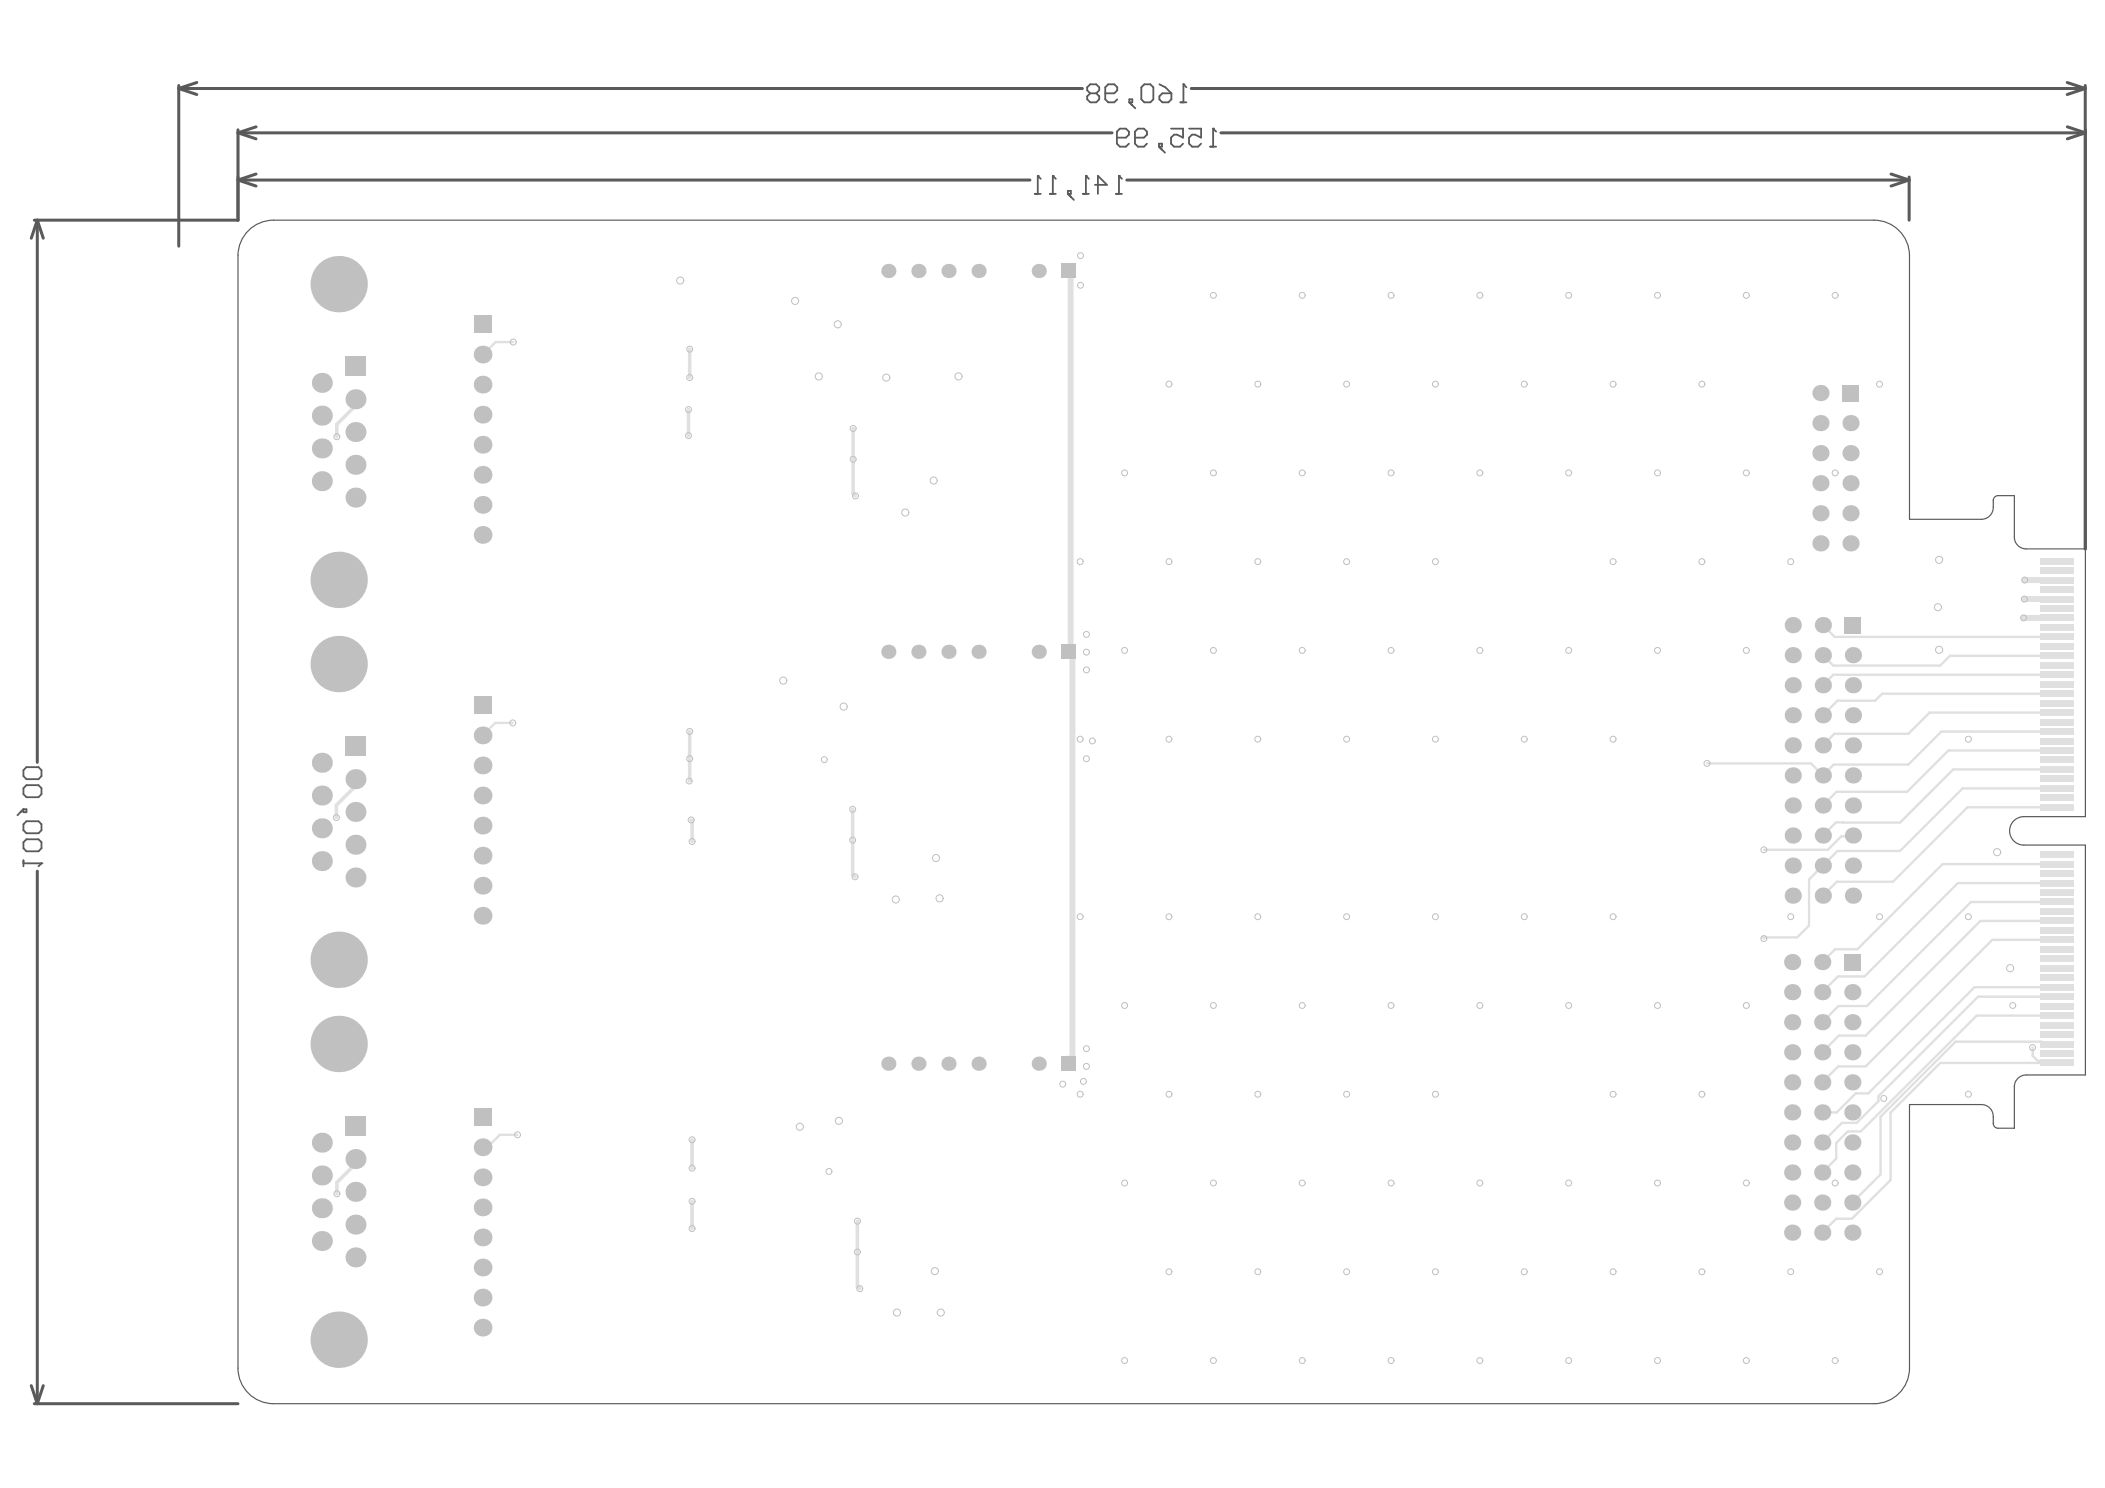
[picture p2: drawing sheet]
<svg xmlns="http://www.w3.org/2000/svg" width="297mm" height="210mm" viewBox="0 0 297 210" stroke-linecap="round" stroke-linejoin="round" font-family="sans-serif">
<g fill="none" stroke="#5a5a5a" stroke-width=".42">
<path d="M25.2 12.5l2.6 .8M25.2 12.5h127.5M25.2 12.1v22.6M27.8 11.6l-2.6 .9M33.6 18.3v12.8h-28.8M33.6 18.7l2.5 .9M33.6 18.7h123.3M36.1 17.9l-2.5 .8M168.1 12.5h126.2M172.3 18.7h122M291.7 11.6l2.6 .9M291.7 17.9l2.6 .8"/>
<path d="M294.3 12.5l-2.6 .8M294.3 12.1v65.3M294.3 18.7l-2.6 .9M294.3 18.3v59.1M5.3 31.1l-.9 2.5M5.3 31.1l.8 2.5M5.3 31.1v76.4M33.6 25.4l2.5 .8M33.6 25.4h111.7M36.1 24.5l-2.5 .9M159 25.4h110.4M266.9 24.5l2.5 .9"/>
<path d="M269.4 25.4l-2.5 .8M269.4 25v6.1M5.3 122.9v75.1M4.4 195.5l.9 2.5M4.8 198h28.8M6.1 195.5l-.8 2.5"/>
</g>
<g fill="none" stroke="#5a5a5a" stroke-width=".25">
<path d="M153.8 13.2l-.4 .4v.4l.4 .4h.9l.4-.4v-.4l-.4-.4M153.8 13.2h.9M153.8 13.2l-.4-.5v-.4l.4-.4h.9l.4 .4v.4l-.4 .5M156 13.2h1.2l.5-.5v-.4l-.5-.4h-.8l-.4 .4v1.7l.4 .4h.8l.5-.4M157.6 19.4h1.3l.4-.4v-.4l-.4-.5h-.9l-.4 .5v1.7l.4 .4h.9l.4-.4M159.4 14h.4v.4h-.4zM159.4 14.4l.8 .9M160.2 19.4h1.2l.4-.4v-.4l-.4-.5h-.8l-.4 .5v1.7l.4 .4h.8l.4-.4M161.1 12.3l.4-.4h.8l.5 .4v1.7l-.5 .4h-.8l-.4-.4zM163.6 13.6l.4-.4h1.3v.8l-.4 .4h-.9l-.4-.4zM163.6 11.9l.8 .4 .9 .9M165.2 18.1h1.7v1.3l-.8-.4h-.4l-.5 .4v.9l.5 .4h.8l.4-.4"/>
<path d="M166.6 14.4h.8M167 11.9h.1M167 11.9v2.5M167 11.9l.4 .4M167.8 18.1h1.7v1.3l-.9-.4h-.4l-.4 .4v.9l.4 .4h.9l.4-.4M171.2 18.1h.1M171.2 18.1v2.6M171.2 18.1l.4 .5M146 27.3h.9M146.4 24.8h.1M146.4 24.8v2.5M146.4 24.8l.5 .4"/>
<path d="M148.1 27.3h.9M148.6 24.8h.1M148.6 24.8v2.5M148.6 24.8l.4 .4M150.7 26.9h.4v.4h-.4zM150.7 27.3l.8 .9M152.8 27.3h.9M153.2 24.8h.1M153.2 24.8v2.5M153.2 24.8l.5 .4M154.5 26.1h1.7l-1.3-1.3v2.5M157.5 27.3h.8"/>
<path d="M157.9 24.8h.1M157.9 24.8v2.5M157.9 24.8l.4 .4M163.5 20.7l.9 .8M163.5 20.3h.5v.4h-.5zM170.8 20.7h.8M3.3 108.6l.4-.4h1.7l.5 .4v.9l-.5 .4h-1.7l-.4-.4zM3.3 111.2l.4-.4h1.7l.5 .4v.8l-.5 .5h-1.7l-.4-.5zM3.3 114.2h.4v.4h-.4zM3.3 114.2l-.8 .8M3.7 115.8h1.7l.5 .5v.8l-.5 .4h-1.7l-.4-.4v-.8zM3.7 118.4h1.7l.5 .4v.9l-.5 .4h-1.7l-.4-.4v-.9z"/>
<path d="M3.3 121.4v.8M3.3 121.8h2.6M5.9 121.8h.1M5.9 121.8l-.5 .4"/>
</g>
<g fill="none" stroke="#e0e0e0" stroke-width=".33">
<path d="M72.4 48.3h-2.5l-1.7 1.7M257.2 92.4l1.5 1.5h15.1l1.4-1.4h15M257.2 88.2l1.7 1.6h31.3M290.2 97.9h-24.6l-1 .9h-5.3l-2.1 2.1M290.2 95.2h-31.5l-1.5 1.5M72.4 102h-2.5l-1.8 1.7M261.5 117.9l-.1 .1h-1.6l-1.9 1.9h-9M290.2 111.2h-13.2l-8.9 8.8h-8.8l-4 4.1v6.5l-1.7 1.6h-4.9l.2 .2M290.2 103.2h-16.3l-4.6 4.7h-10.5l-1.6 1.5-1.7-1.7h-14.6M290.2 113.9h-12.6l-10.5 10.5h-7.9l-2 1.9M290.2 108.5h-14.6l-7.5 7.5h-9l-1.9 1.9M290.2 105.9h-15.2l-5.9 5.8h-9.9l-2 1.9"/>
<path d="M290.2 100.5h-17.9l-3 3h-10.4l-1.7 1.6M290.2 127.2h-12.1l-14.7 14.7h-4l-2.3 2.3M290.2 139.3h-11.6l-15 14.9h-1.7l-2.7 2.7h-2.1M290.2 132.6h-9.1l-17.8 17.8h-3.9l-2.3 2.3M290.2 121.9h-16.1l-12 12h-3.1l-1.9 1.8M290.2 124.6h-13.9l-13.2 13.1h-3.7l-2.3 2.3M290.2 129.9h-10.7l-16.2 16.2h-3.8l-2.4 2.3M286.8 147.8v1.1l.8 .8h2.3l.3 .2h-16.4l-7 7v9.6l-5.5 5.4h-2.2l-2 2M290.2 143.3h-11.3l-16.3 16.3h-1.9l-1.6 1.6v2.2l-2 2M290.2 147.3h-1.8l-.4-.4h-12l-10.6 10.6v8.2l-4 3.9M290.2 140.6h-11.1l-14 14v.7l-3.1 3.1h-2.1l-2.8 2.8M73 160.1h-2.5l-1.7 1.7"/>
</g>
<path d="M50.2 57.2l-2.7 2.7v1.7M97.2 57.8v3.6M97.3 49.3v4M120.4 60.4v9.2l.3 .4M50.2 110.9l-2.7 2.7v1.7M97.3 103.2v6.9l-.1 .1M97.5 115.7l.2 .1v2.9M120.3 114.2v9.1l.4 .4M50.3 164.1l-2.8 2.7v1.6M97.7 160.8v4M97.7 169.5v3.8M121 172.3v9.1l.3 .4" fill="none" stroke="#e0e0e0" stroke-width=".5"/>
<path d="M150.8 38.2l.3 .3v53.1M150.5 91.7l.3 .2M151.3 91.8v57.4M285.5 87.2h4.7M285.6 87.2h.1M285.7 81.8h4.5M290.2 84.5h-4.5M150.7 149.3l.7 .7" fill="none" stroke="#e0e0e0" stroke-width=".84"/>
<g fill="none" stroke="#c0c0c0" stroke-width=".14">
<circle cx="96" cy="39.6" r=".5"/>
<circle cx="152.5" cy="36.1" r=".42"/>
<circle cx="72.4" cy="48.3" r=".42"/>
<circle cx="97.2" cy="57.8" r=".42"/>
<circle cx="97.3" cy="49.3" r=".42"/>
<circle cx="97.3" cy="53.3" r=".42"/>
<circle cx="112.2" cy="42.4" r=".5"/>
<circle cx="115.5" cy="53.1" r=".5"/>
<circle cx="118.2" cy="45.8" r=".5"/>
<circle cx="125.1" cy="53.3" r=".5"/>
<circle cx="135.3" cy="53.1" r=".5"/>
<circle cx="152.5" cy="40.2" r=".42"/>
<circle cx="165" cy="54.2" r=".42"/>
<circle cx="171.2" cy="41.7" r=".42"/>
<circle cx="177.5" cy="54.2" r=".42"/>
<circle cx="183.8" cy="41.7" r=".42"/>
<circle cx="190" cy="54.2" r=".42"/>
<circle cx="196.3" cy="41.7" r=".42"/>
<circle cx="202.6" cy="54.2" r=".42"/>
<circle cx="208.8" cy="41.7" r=".42"/>
<circle cx="215.1" cy="54.2" r=".42"/>
<circle cx="221.4" cy="41.7" r=".42"/>
<circle cx="227.6" cy="54.2" r=".42"/>
<circle cx="233.9" cy="41.7" r=".42"/>
<circle cx="240.2" cy="54.2" r=".42"/>
<circle cx="246.4" cy="41.7" r=".42"/>
<circle cx="259" cy="41.7" r=".42"/>
<circle cx="265.2" cy="54.2" r=".42"/>
<circle cx="47.5" cy="61.6" r=".42"/>
<circle cx="97.2" cy="61.4" r=".42"/>
<circle cx="120.4" cy="64.8" r=".42"/>
<circle cx="120.4" cy="60.4" r=".42"/>
<circle cx="120.7" cy="70" r=".42"/>
<circle cx="127.7" cy="72.3" r=".5"/>
<circle cx="131.7" cy="67.8" r=".5"/>
<circle cx="152.4" cy="79.2" r=".42"/>
<circle cx="158.7" cy="66.7" r=".42"/>
<circle cx="165" cy="79.2" r=".42"/>
<circle cx="171.2" cy="66.7" r=".42"/>
<circle cx="177.5" cy="79.2" r=".42"/>
<circle cx="183.8" cy="66.7" r=".42"/>
<circle cx="190" cy="79.2" r=".42"/>
<circle cx="196.3" cy="66.7" r=".42"/>
<circle cx="202.6" cy="79.2" r=".42"/>
<circle cx="208.8" cy="66.7" r=".42"/>
<circle cx="221.4" cy="66.7" r=".42"/>
<circle cx="227.6" cy="79.2" r=".42"/>
<circle cx="233.9" cy="66.7" r=".42"/>
<circle cx="240.2" cy="79.2" r=".42"/>
<circle cx="246.4" cy="66.7" r=".42"/>
<circle cx="252.7" cy="79.2" r=".42"/>
<circle cx="259" cy="66.7" r=".42"/>
<circle cx="273.6" cy="79" r=".5"/>
<circle cx="110.5" cy="96" r=".5"/>
<circle cx="119" cy="99.7" r=".5"/>
<circle cx="153.3" cy="94.5" r=".42"/>
<circle cx="153.3" cy="89.5" r=".42"/>
<circle cx="153.3" cy="92" r=".42"/>
<circle cx="158.7" cy="91.8" r=".42"/>
<circle cx="171.2" cy="91.8" r=".42"/>
<circle cx="183.8" cy="91.8" r=".42"/>
<circle cx="196.3" cy="91.8" r=".42"/>
<circle cx="208.8" cy="91.8" r=".42"/>
<circle cx="221.4" cy="91.8" r=".42"/>
<circle cx="233.9" cy="91.8" r=".42"/>
<circle cx="246.4" cy="91.8" r=".42"/>
<circle cx="273.5" cy="85.7" r=".5"/>
<circle cx="273.6" cy="91.7" r=".5"/>
<circle cx="285.5" cy="87.2" r=".42"/>
<circle cx="285.7" cy="84.5" r=".42"/>
<circle cx="285.7" cy="81.8" r=".42"/>
<circle cx="47.5" cy="115.3" r=".42"/>
<circle cx="72.4" cy="102" r=".42"/>
<circle cx="97.2" cy="110.2" r=".42"/>
<circle cx="97.3" cy="103.2" r=".42"/>
<circle cx="97.3" cy="107" r=".42"/>
<circle cx="97.5" cy="115.7" r=".42"/>
<circle cx="97.7" cy="118.7" r=".42"/>
<circle cx="116.3" cy="107.2" r=".42"/>
<circle cx="120.3" cy="118.5" r=".42"/>
<circle cx="120.3" cy="114.2" r=".42"/>
<circle cx="152.4" cy="104.3" r=".42"/>
<circle cx="153.3" cy="107" r=".42"/>
<circle cx="154.1" cy="104.5" r=".42"/>
<circle cx="165" cy="104.3" r=".42"/>
<circle cx="177.5" cy="104.3" r=".42"/>
<circle cx="190" cy="104.3" r=".42"/>
<circle cx="202.6" cy="104.3" r=".42"/>
<circle cx="215.1" cy="104.3" r=".42"/>
<circle cx="227.6" cy="104.3" r=".42"/>
<circle cx="240.9" cy="107.7" r=".42"/>
<circle cx="248.9" cy="119.9" r=".42"/>
<circle cx="277.8" cy="104.3" r=".42"/>
<circle cx="120.7" cy="123.7" r=".42"/>
<circle cx="126.4" cy="126.9" r=".5"/>
<circle cx="132.1" cy="121" r=".5"/>
<circle cx="132.6" cy="126.7" r=".5"/>
<circle cx="152.4" cy="129.3" r=".42"/>
<circle cx="165" cy="129.3" r=".42"/>
<circle cx="177.5" cy="129.3" r=".42"/>
<circle cx="190" cy="129.3" r=".42"/>
<circle cx="202.6" cy="129.3" r=".42"/>
<circle cx="215.1" cy="129.3" r=".42"/>
<circle cx="227.6" cy="129.3" r=".42"/>
<circle cx="248.9" cy="132.4" r=".42"/>
<circle cx="252.7" cy="129.3" r=".42"/>
<circle cx="265.2" cy="129.3" r=".42"/>
<circle cx="277.8" cy="129.3" r=".42"/>
<circle cx="281.8" cy="120.2" r=".5"/>
<circle cx="283.7" cy="136.6" r=".5"/>
<circle cx="112.9" cy="158.9" r=".5"/>
<circle cx="118.4" cy="158.1" r=".5"/>
<circle cx="150" cy="152.9" r=".42"/>
<circle cx="152.4" cy="154.4" r=".42"/>
<circle cx="152.9" cy="152.5" r=".42"/>
<circle cx="153.3" cy="147.9" r=".42"/>
<circle cx="153.3" cy="150.4" r=".42"/>
<circle cx="158.7" cy="141.8" r=".42"/>
<circle cx="165" cy="154.4" r=".42"/>
<circle cx="171.2" cy="141.8" r=".42"/>
<circle cx="177.5" cy="154.4" r=".42"/>
<circle cx="183.8" cy="141.8" r=".42"/>
<circle cx="190" cy="154.4" r=".42"/>
<circle cx="196.3" cy="141.8" r=".42"/>
<circle cx="202.6" cy="154.4" r=".42"/>
<circle cx="208.8" cy="141.8" r=".42"/>
<circle cx="221.4" cy="141.8" r=".42"/>
<circle cx="227.6" cy="154.4" r=".42"/>
<circle cx="233.9" cy="141.8" r=".42"/>
<circle cx="240.2" cy="154.4" r=".42"/>
<circle cx="246.4" cy="141.8" r=".42"/>
<circle cx="265.8" cy="155" r=".42"/>
<circle cx="277.8" cy="154.4" r=".42"/>
<circle cx="284" cy="141.8" r=".42"/>
<circle cx="286.8" cy="147.8" r=".42"/>
<circle cx="47.5" cy="168.4" r=".42"/>
<circle cx="73" cy="160.1" r=".42"/>
<circle cx="97.7" cy="160.8" r=".42"/>
<circle cx="97.7" cy="164.8" r=".42"/>
<circle cx="97.7" cy="169.5" r=".42"/>
<circle cx="97.7" cy="173.3" r=".42"/>
<circle cx="117" cy="165.3" r=".42"/>
<circle cx="121" cy="176.6" r=".42"/>
<circle cx="121" cy="172.3" r=".42"/>
<circle cx="131.9" cy="179.3" r=".5"/>
<circle cx="158.7" cy="166.9" r=".42"/>
<circle cx="165" cy="179.4" r=".42"/>
<circle cx="171.2" cy="166.9" r=".42"/>
<circle cx="177.5" cy="179.4" r=".42"/>
<circle cx="183.8" cy="166.9" r=".42"/>
<circle cx="190" cy="179.4" r=".42"/>
<circle cx="196.3" cy="166.9" r=".42"/>
<circle cx="202.6" cy="179.4" r=".42"/>
<circle cx="208.8" cy="166.9" r=".42"/>
<circle cx="215.1" cy="179.4" r=".42"/>
<circle cx="221.4" cy="166.9" r=".42"/>
<circle cx="227.6" cy="179.4" r=".42"/>
<circle cx="233.9" cy="166.9" r=".42"/>
<circle cx="240.2" cy="179.4" r=".42"/>
<circle cx="246.4" cy="166.9" r=".42"/>
<circle cx="252.7" cy="179.4" r=".42"/>
<circle cx="259" cy="166.9" r=".42"/>
<circle cx="265.2" cy="179.4" r=".42"/>
<circle cx="121.3" cy="181.8" r=".42"/>
<circle cx="126.6" cy="185.2" r=".5"/>
<circle cx="132.8" cy="185.2" r=".5"/>
<circle cx="158.7" cy="191.9" r=".42"/>
<circle cx="171.2" cy="191.9" r=".42"/>
<circle cx="183.8" cy="191.9" r=".42"/>
<circle cx="196.3" cy="191.9" r=".42"/>
<circle cx="208.8" cy="191.9" r=".42"/>
<circle cx="221.4" cy="191.9" r=".42"/>
<circle cx="233.9" cy="191.9" r=".42"/>
<circle cx="246.4" cy="191.9" r=".42"/>
<circle cx="259" cy="191.9" r=".42"/>
</g>
<g fill="#c0c0c0">
<circle cx="261.1" cy="76.6" r="1.15"/>
<circle cx="261.1" cy="59.7" r="1.15"/>
<circle cx="261.1" cy="72.4" r="1.15"/>
<circle cx="261.1" cy="63.9" r="1.15"/>
<circle cx="261.1" cy="68.2" r="1.15"/>
<circle cx="256.9" cy="76.6" r="1.15"/>
<circle cx="256.9" cy="63.9" r="1.15"/>
<circle cx="256.9" cy="59.7" r="1.15"/>
<circle cx="256.9" cy="55.4" r="1.15"/>
<circle cx="256.9" cy="72.4" r="1.15"/>
<circle cx="256.9" cy="68.2" r="1.15"/>
<circle cx="138.1" cy="38.2" r="1"/>
<circle cx="133.8" cy="38.2" r="1"/>
<circle cx="129.6" cy="38.2" r="1"/>
<circle cx="125.4" cy="38.2" r="1"/>
<circle cx="146.6" cy="38.2" r="1"/>
<circle cx="68.1" cy="183" r="1.25"/>
<circle cx="68.1" cy="187.3" r="1.25"/>
<circle cx="68.1" cy="178.8" r="1.25"/>
<circle cx="68.1" cy="174.6" r="1.25"/>
<circle cx="68.1" cy="170.3" r="1.25"/>
<circle cx="68.1" cy="166.1" r="1.25"/>
<circle cx="68.1" cy="161.8" r="1.25"/>
<circle cx="68.1" cy="129.2" r="1.25"/>
<circle cx="68.1" cy="124.9" r="1.25"/>
<circle cx="68.1" cy="120.7" r="1.25"/>
<circle cx="68.1" cy="116.5" r="1.25"/>
<circle cx="47.8" cy="81.8" r="4"/>
<circle cx="47.8" cy="93.7" r="4"/>
<circle cx="45.4" cy="107.6" r="1.41"/>
<circle cx="50.2" cy="109.9" r="1.41"/>
<circle cx="45.4" cy="112.2" r="1.41"/>
<circle cx="68.1" cy="62.7" r="1.25"/>
<circle cx="68.1" cy="71.2" r="1.25"/>
<circle cx="68.1" cy="75.5" r="1.25"/>
<circle cx="68.1" cy="50" r="1.25"/>
<circle cx="68.1" cy="54.3" r="1.25"/>
<circle cx="68.1" cy="58.5" r="1.25"/>
<circle cx="68.1" cy="67" r="1.25"/>
<circle cx="45.4" cy="54" r="1.41"/>
<circle cx="50.2" cy="56.3" r="1.41"/>
<circle cx="45.4" cy="58.6" r="1.41"/>
<circle cx="50.2" cy="60.9" r="1.41"/>
<circle cx="45.4" cy="63.3" r="1.41"/>
<circle cx="50.2" cy="65.6" r="1.41"/>
<circle cx="45.4" cy="67.9" r="1.41"/>
<circle cx="50.2" cy="70.2" r="1.41"/>
<circle cx="68.1" cy="112.2" r="1.25"/>
<circle cx="68.1" cy="103.7" r="1.25"/>
<circle cx="68.1" cy="108" r="1.25"/>
<circle cx="50.2" cy="114.5" r="1.41"/>
<circle cx="45.4" cy="116.8" r="1.41"/>
<circle cx="50.2" cy="119.2" r="1.41"/>
<circle cx="45.4" cy="121.5" r="1.41"/>
<circle cx="50.2" cy="123.8" r="1.41"/>
<circle cx="47.8" cy="135.4" r="4"/>
<circle cx="47.8" cy="147.3" r="4"/>
<circle cx="45.4" cy="161.2" r="1.41"/>
<circle cx="50.2" cy="163.5" r="1.41"/>
<circle cx="50.2" cy="168.1" r="1.41"/>
<circle cx="50.2" cy="172.8" r="1.41"/>
<circle cx="50.2" cy="177.4" r="1.41"/>
<circle cx="45.4" cy="175.1" r="1.41"/>
<circle cx="45.4" cy="165.8" r="1.41"/>
<circle cx="45.4" cy="170.4" r="1.41"/>
<circle cx="261.4" cy="169.6" r="1.15"/>
<circle cx="261.4" cy="173.9" r="1.15"/>
<circle cx="261.4" cy="165.4" r="1.15"/>
<circle cx="261.4" cy="161.2" r="1.15"/>
<circle cx="261.4" cy="156.9" r="1.15"/>
<circle cx="261.4" cy="152.7" r="1.15"/>
<circle cx="257.1" cy="173.9" r="1.15"/>
<circle cx="257.1" cy="169.6" r="1.15"/>
<circle cx="257.1" cy="165.4" r="1.15"/>
<circle cx="257.1" cy="161.2" r="1.15"/>
<circle cx="257.1" cy="156.9" r="1.15"/>
<circle cx="257.1" cy="152.7" r="1.15"/>
<circle cx="252.9" cy="173.9" r="1.15"/>
<circle cx="252.9" cy="169.6" r="1.15"/>
<circle cx="252.9" cy="165.4" r="1.15"/>
<circle cx="252.9" cy="161.2" r="1.15"/>
<circle cx="252.9" cy="156.9" r="1.15"/>
<circle cx="252.9" cy="152.7" r="1.15"/>
<circle cx="252.9" cy="148.4" r="1.15"/>
<circle cx="261.5" cy="126.3" r="1.15"/>
<circle cx="261.5" cy="122.1" r="1.15"/>
<circle cx="261.5" cy="117.9" r="1.15"/>
<circle cx="261.4" cy="148.4" r="1.15"/>
<circle cx="261.4" cy="144.2" r="1.15"/>
<circle cx="261.4" cy="140" r="1.15"/>
<circle cx="257.2" cy="117.9" r="1.15"/>
<circle cx="257.2" cy="122.1" r="1.15"/>
<circle cx="257.2" cy="126.3" r="1.15"/>
<circle cx="257.1" cy="148.4" r="1.15"/>
<circle cx="257.1" cy="144.2" r="1.15"/>
<circle cx="257.1" cy="135.7" r="1.15"/>
<circle cx="257.1" cy="140" r="1.15"/>
<circle cx="253" cy="122.1" r="1.15"/>
<circle cx="253" cy="126.3" r="1.15"/>
<circle cx="253" cy="117.9" r="1.15"/>
<circle cx="252.9" cy="144.2" r="1.15"/>
<circle cx="252.9" cy="140" r="1.15"/>
<circle cx="252.9" cy="135.7" r="1.15"/>
<circle cx="146.6" cy="150" r="1"/>
<circle cx="138.1" cy="150" r="1"/>
<circle cx="133.8" cy="150" r="1"/>
<circle cx="129.6" cy="150" r="1"/>
<circle cx="125.4" cy="150" r="1"/>
<circle cx="261.5" cy="109.4" r="1.15"/>
<circle cx="261.5" cy="113.6" r="1.15"/>
<circle cx="261.5" cy="92.4" r="1.15"/>
<circle cx="261.5" cy="96.7" r="1.15"/>
<circle cx="261.5" cy="105.1" r="1.15"/>
<circle cx="261.5" cy="100.9" r="1.15"/>
<circle cx="257.2" cy="113.6" r="1.15"/>
<circle cx="257.2" cy="109.4" r="1.15"/>
<circle cx="257.2" cy="96.7" r="1.15"/>
<circle cx="257.2" cy="105.1" r="1.15"/>
<circle cx="257.2" cy="92.4" r="1.15"/>
<circle cx="257.2" cy="100.9" r="1.15"/>
<circle cx="257.2" cy="88.2" r="1.15"/>
<circle cx="253" cy="96.7" r="1.15"/>
<circle cx="253" cy="113.6" r="1.15"/>
<circle cx="253" cy="109.4" r="1.15"/>
<circle cx="253" cy="100.9" r="1.15"/>
<circle cx="253" cy="92.4" r="1.15"/>
<circle cx="253" cy="105.1" r="1.15"/>
<circle cx="253" cy="88.2" r="1.15"/>
<circle cx="47.8" cy="40.1" r="4"/>
<circle cx="146.6" cy="91.9" r="1"/>
<circle cx="138.1" cy="91.9" r="1"/>
<circle cx="133.8" cy="91.9" r="1"/>
<circle cx="129.6" cy="91.9" r="1"/>
<circle cx="47.8" cy="189" r="4"/>
<circle cx="125.4" cy="91.9" r="1"/>
</g>
<g fill="#c0c0c0">
<path d="M260 54.3h2.3v2.3h-2.3z" fill-rule="evenodd"/>
<path d="M149.8 37.2h2v2h-2z" fill-rule="evenodd"/>
<path d="M66.8 156.3h2.6v2.5h-2.6z" fill-rule="evenodd"/>
<path d="M48.8 103.9h2.8v2.8h-2.8z" fill-rule="evenodd"/>
<path d="M66.8 44.5h2.6v2.5h-2.6z" fill-rule="evenodd"/>
<path d="M48.8 50.3h2.8v2.8h-2.8z" fill-rule="evenodd"/>
<path d="M66.8 98.2h2.6v2.6h-2.6z" fill-rule="evenodd"/>
<path d="M48.8 157.5h2.8v2.8h-2.8z" fill-rule="evenodd"/>
<path d="M260.2 134.6h2.3v2.3h-2.3z" fill-rule="evenodd"/>
<path d="M149.8 149h2v2h-2z" fill-rule="evenodd"/>
<path d="M260.3 87h2.3v2.3h-2.3z" fill-rule="evenodd"/>
<path d="M149.8 90.9h2v2h-2z" fill-rule="evenodd"/>
</g>
<g fill="#e0e0e0">
<path d="M287.9 149.5h4.7v.9h-4.7z" fill-rule="evenodd"/>
<path d="M287.9 148.1h4.7v1h-4.7z" fill-rule="evenodd"/>
<path d="M287.9 146.8h4.7v.9h-4.7z" fill-rule="evenodd"/>
<path d="M287.9 145.5h4.7v.9h-4.7z" fill-rule="evenodd"/>
<path d="M287.9 144.1h4.7v1h-4.7z" fill-rule="evenodd"/>
<path d="M287.9 142.8h4.7v.9h-4.7z" fill-rule="evenodd"/>
<path d="M287.9 141.5h4.7v.9h-4.7z" fill-rule="evenodd"/>
<path d="M287.9 140.1h4.7v1h-4.7z" fill-rule="evenodd"/>
<path d="M287.9 138.8h4.7v.9h-4.7z" fill-rule="evenodd"/>
<path d="M287.9 137.5h4.7v.9h-4.7z" fill-rule="evenodd"/>
<path d="M287.9 136.1h4.7v.9h-4.7z" fill-rule="evenodd"/>
<path d="M287.9 134.8h4.7v.9h-4.7z" fill-rule="evenodd"/>
<path d="M287.9 133.5h4.7v.9h-4.7z" fill-rule="evenodd"/>
<path d="M287.9 132.1h4.7v.9h-4.7z" fill-rule="evenodd"/>
<path d="M287.9 130.8h4.7v.9h-4.7z" fill-rule="evenodd"/>
<path d="M287.9 129.5h4.7v.9h-4.7z" fill-rule="evenodd"/>
<path d="M287.9 128.1h4.7v.9h-4.7z" fill-rule="evenodd"/>
<path d="M287.9 126.8h4.7v.9h-4.7z" fill-rule="evenodd"/>
<path d="M287.9 125.4h4.7v1h-4.7z" fill-rule="evenodd"/>
<path d="M287.9 124.1h4.7v.9h-4.7z" fill-rule="evenodd"/>
<path d="M287.9 122.8h4.7v.9h-4.7z" fill-rule="evenodd"/>
<path d="M287.9 121.4h4.7v1h-4.7z" fill-rule="evenodd"/>
<path d="M287.9 120.1h4.7v.9h-4.7z" fill-rule="evenodd"/>
<path d="M287.9 113.4h4.7v.9h-4.7z" fill-rule="evenodd"/>
<path d="M287.9 112.1h4.7v.9h-4.7z" fill-rule="evenodd"/>
<path d="M287.9 110.8h4.7v.9h-4.7z" fill-rule="evenodd"/>
<path d="M287.9 109.4h4.7v.9h-4.7z" fill-rule="evenodd"/>
<path d="M287.9 108.1h4.7v.9h-4.7z" fill-rule="evenodd"/>
<path d="M287.9 106.7h4.7v1h-4.7z" fill-rule="evenodd"/>
<path d="M287.9 105.4h4.7v.9h-4.7z" fill-rule="evenodd"/>
<path d="M287.9 104.1h4.7v.9h-4.7z" fill-rule="evenodd"/>
<path d="M287.9 102.7h4.7v1h-4.7z" fill-rule="evenodd"/>
<path d="M287.9 101.4h4.7v.9h-4.7z" fill-rule="evenodd"/>
<path d="M287.9 100.1h4.7v.9h-4.7z" fill-rule="evenodd"/>
<path d="M287.9 98.7h4.7v.9h-4.7z" fill-rule="evenodd"/>
<path d="M287.9 97.4h4.7v.9h-4.7z" fill-rule="evenodd"/>
<path d="M287.9 96.1h4.7v.9h-4.7z" fill-rule="evenodd"/>
<path d="M287.9 94.7h4.7v.9h-4.7z" fill-rule="evenodd"/>
<path d="M287.9 93.4h4.7v.9h-4.7z" fill-rule="evenodd"/>
<path d="M287.9 92.1h4.7v.9h-4.7z" fill-rule="evenodd"/>
<path d="M287.9 90.7h4.7v.9h-4.7z" fill-rule="evenodd"/>
<path d="M287.9 89.4h4.7v.9h-4.7z" fill-rule="evenodd"/>
<path d="M287.9 88h4.7v1h-4.7z" fill-rule="evenodd"/>
<path d="M287.9 86.7h4.7v.9h-4.7z" fill-rule="evenodd"/>
<path d="M287.9 85.4h4.7v.9h-4.7z" fill-rule="evenodd"/>
<path d="M287.9 84h4.7v1h-4.7z" fill-rule="evenodd"/>
<path d="M287.9 82.7h4.7v.9h-4.7z" fill-rule="evenodd"/>
<path d="M287.9 81.4h4.7v.9h-4.7z" fill-rule="evenodd"/>
<path d="M287.9 80h4.7v1h-4.7z" fill-rule="evenodd"/>
<path d="M287.9 78.7h4.7v.9h-4.7z" fill-rule="evenodd"/>
</g>
<path d="M34.8 32.8a5 5 0 0 1 3.8-1.7h225.8a5 5 0 0 1 5.1 5v37.2h10.1a1.67 1.67 0 0 0 1.7-1.7v-1a.67 .67 0 0 1 .6-.7h2.3v5.9a1.67 1.67 0 0 0 1.7 1.6h8.4v37.8h-8.7a2 2 0 0 0-2 2 2 2 0 0 0 2 2h8.7v32.4h-8.4a1.67 1.67 0 0 0-1.7 1.7v5.9h-2.3a.67 .67 0 0 1-.6-.7 2.24 2.24 0 0 0-.9-2.5l-.8-.2h-10.1v37.2a5 5 0 0 1-5.1 5h-225.8a5 5 0 0 1-5-5v-156.9a5 5 0 0 1 1.2-3.3z" fill="none" stroke="#5a5a5a" stroke-width=".17"/>
</svg>
